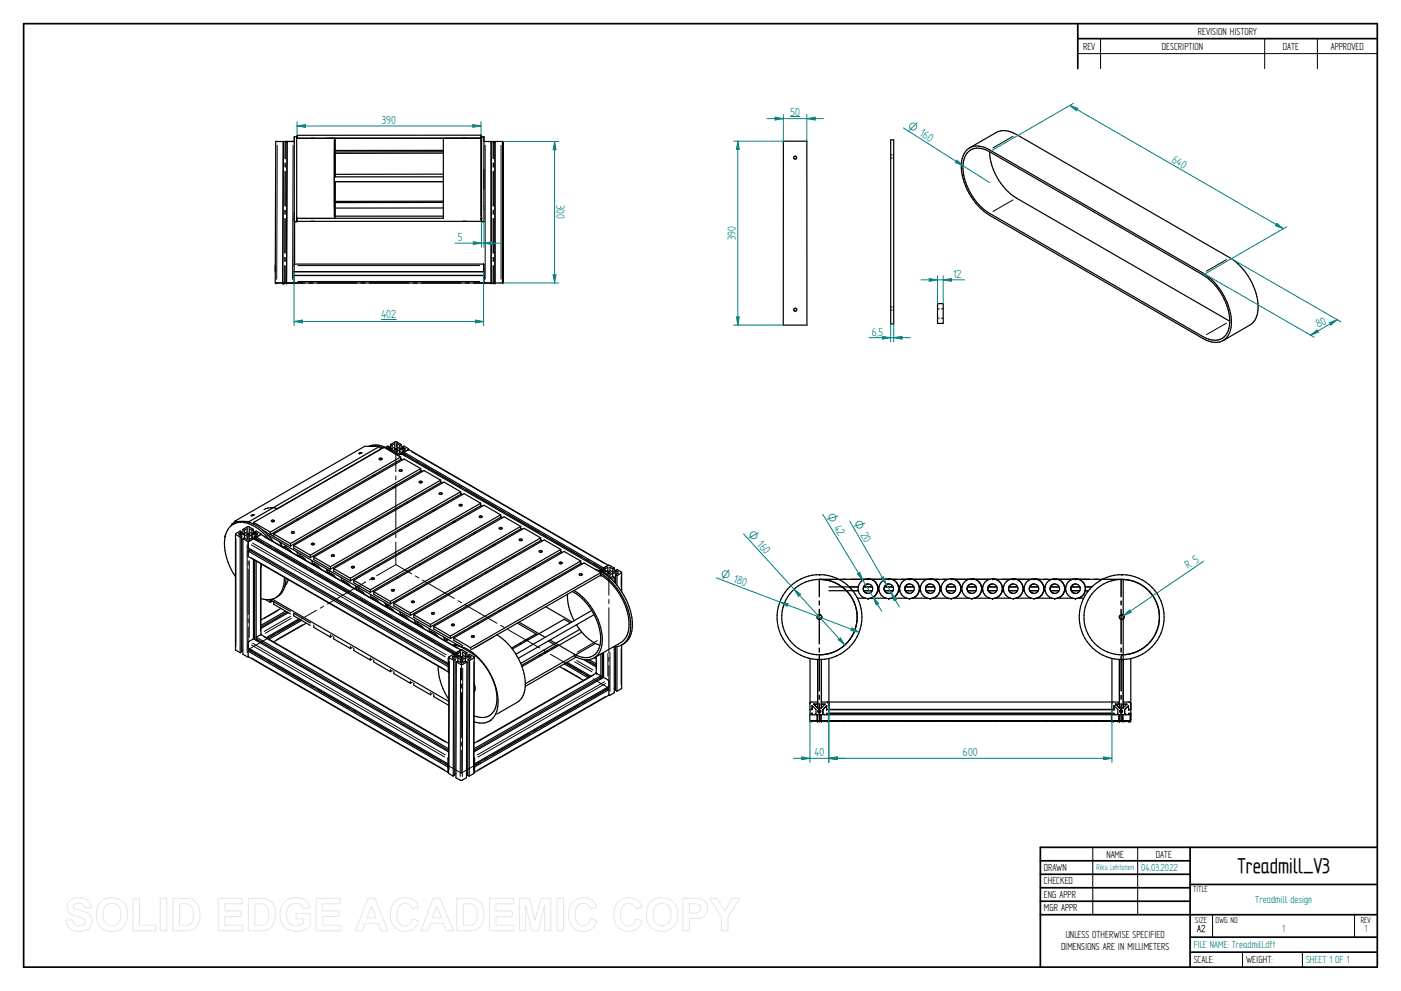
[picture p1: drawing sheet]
<svg xmlns="http://www.w3.org/2000/svg" width="594mm" height="420mm" viewBox="0 0 594 420" stroke-linecap="round" stroke-linejoin="round" font-family="sans-serif">
<defs><g id="words">
<text font-size="10.1" x="524.7" y="370.2">Treadmill_V3</text>
<g font-size="5.6" fill="#008080">
<text x="162" y="52.5">390</text>
<text x="335.1" y="49">50</text>
<text x="496.6" y="68.5" transform="rotate(30 496.6 68.5)">640</text>
<text x="236" y="87" transform="rotate(90 236 87)">300</text>
<text x="312" y="101.9" transform="rotate(-90 312 101.9)">390</text>
<text x="194.1" y="102.2">5</text>
<text x="404.2" y="117.8">12</text>
<text x="161.7" y="135">402</text>
<text x="369.7" y="142.3">6,5</text>
<text x="559.1" y="139.1" transform="rotate(-30 559.1 139.1)">80</text>
<text x="503.8" y="241.3" transform="rotate(-34 503.8 241.3)">R 5</text>
<text x="345.4" y="320.6">40</text>
<text x="408.3" y="320.6">600</text>
</g>
<g font-size="5.4" fill="#008080">
<text x="384.5" y="54.1" transform="rotate(32 384.5 54.1)">O 160</text>
<text x="350.3" y="218.7" transform="rotate(59 350.3 218.7)">O 42</text>
<text x="361.7" y="221.6" transform="rotate(60 361.7 221.6)">O 20</text>
<text x="316.8" y="226.7" transform="rotate(48 316.8 226.7)">O 160</text>
<text x="305.2" y="244.6" transform="rotate(21 305.2 244.6)">O 180</text>
</g>
<g font-size="4.9">
<text x="507.9" y="14.7">REVISION HISTORY</text>
<text x="459.3" y="21">REV</text>
<text x="492.7" y="21">DESCRIPTION</text>
<text x="544" y="21">DATE</text>
<text x="564.3" y="21">APPROVED</text>
<text x="469.1" y="363.6">NAME</text>
<text x="490.1" y="363.6">DATE</text>
<text x="442.7" y="369.3">DRAWN</text>
<text x="442.7" y="375">CHECKED</text>
<text x="442.7" y="380.7">ENG APPR</text>
<text x="442.7" y="386.4">MGR APPR</text>
<text x="451.9" y="397.9">UNLESS OTHERWISE SPECIFIED</text>
<text x="449.9" y="402.9">DIMENSIONS ARE IN MILLIMETERS</text>
<text x="506.2" y="408.3">SCALE:</text>
<text x="528.4" y="408.3">WEIGHT:</text>
</g>
<g font-size="4.9" fill="#008080">
<text x="483.9" y="369.3">04.03.2022</text>
<text x="532.3" y="382.9">Treadmill design</text>
<text x="543.6" y="395.4">1</text>
<text x="578.6" y="395.4">1</text>
<text x="506.2" y="402">FILE NAME: Treadmill.dft</text>
<text x="553.8" y="408.4">SHEET 1 OF 1</text>
</g>
<text font-size="4.8" x="507.7" y="395.3">A2</text>
<g font-size="4.1">
<text x="505.9" y="378.3">TITLE</text>
<text x="506.9" y="391.1">SIZE</text>
<text x="515.4" y="391.1">DWG NO</text>
<text x="577" y="391.1">REV</text>
</g>
<text font-size="3.9" fill="#008080" x="464.9" y="369">Riku Lehtonen</text>
</g></defs>
<g fill="none" stroke="#000" stroke-width=".72">
<path d="M10 10h574v400h-574zM457 10v19.1M457 16.4h127M504.6 359.2v50.8M584 359.2h-142.9v50.8M441.1 365h63.5M441.1 370.7h63.5M441.1 376.4h63.5M504.6 375h79.4M441.1 382.1h63.5M441.1 387.8h142.9M504.6 397.3h79.4"/>
<path d="M504.6 403.7h79.4"/>
</g>
<g fill="none" stroke="#000" stroke-width=".42">
<path d="M466.7 16.4v12.7M536.3 16.4v12.7M558.6 16.4v12.7M457 22.7h127M141.8 59.7h.3M204 59.7h.2M209.1 60h.1M209.1 60v7.4M209.2 60l.1 7.3M429.6 57.8l-8.6 4.9M117.6 61.6l-.3 56.8M120.9 67.3v-7.3v7.4"/>
<path d="M120.9 72.6l-.1 14.7M120.9 69.1v1.7M120.9 69.2v1.7M120.9 72.6v14.8M124.3 61.6l-.2 56.8M205.7 61.6v56.8M209.1 69.2v1.7M209.1 72.6v14.8M209.3 69.1v1.7M209.3 72.6v14.7M212.5 61.6v56.8M213.1 60.6h.2"/>
<path d="M213.1 67.4h.2M213.3 61.6v56.8M120.8 92.6l-.1 14.7M120.8 89.1v1.7M120.9 89.2v1.6M120.9 92.7v14.7M127.5 92.7h12.7M209.1 89.2v1.6M209.1 92.7v14.7M209.3 89.1v1.7M209.3 92.6v14.7M429.6 84.8l-8.6 4.9"/>
<path d="M120.7 120h8.6M120.7 120h.1M120.7 112.6v7.4M120.7 109.1v1.7M120.9 109.1v1.8M120.9 112.6v7.4M126.3 119.3h77.1M126.3 112.6h77.1M130.9 120h1.9M134.4 120h17M153 120h1.9M156.5 120h17"/>
<path d="M175.1 120h1.9M178.6 120h17M197.2 120h1.9M200.7 120h8.6M209.1 109.1v1.8M209.1 112.6v7.4M209.3 120h.1M209.3 109.1v1.7M209.3 112.6v7.4M213.1 119.3h.2M213.1 112.6h.2M520.1 110.1l-8.6 4.9"/>
<path d="M520.1 137l-8.6 4.9M170.1 194.5l.5 .2M173.1 190.7h.1M174.4 191.5l81.9 47.4M174.6 194.3l-6.8-3.9v9.6M176.2 195.2l1.5 .9M178.6 199.4l.4 .2M179.2 197l13.5 7.8M167.8 201.8v1.7M167.8 205.3v19.2M187.1 204.3l.4 .3M194.3 205.7l1.4 .8"/>
<path d="M195.6 209.2l.4 .3M197.3 207.4l13.5 7.9M204 214.1l.5 .3M212.3 216.2l1.5 .8M212.5 219l.4 .3M215.3 217.9l13.5 7.8M100 228.3v45.8M104.8 231v45.8M105.2 237.8v1.8M105.7 232.7v.4M105.7 237.8v32.5M106.6 236.5l82.1 47.4"/>
<path d="M106.6 231l82.1 47.4M107.1 230.3l82 47.3M111.9 227.5l82 47.4M112 230.3l-6.8-3.9v9.7M113.5 231.2l1.5 .9M116.6 233l13.5 7.7M167.8 239.4l-8.1 4.7M167.8 239.4l6.8 3.9M167.8 226.3v1.7M167.8 229.8v9.6M173.1 222.5v.3M221 224l.4 .2"/>
<path d="M229.5 228.9l.4 .2M230.4 226.7l1.5 .8M233.4 228.4l13.5 7.8M238 233.8l.3 .2M246.5 238.7l.3 .2M248.4 237.1l1.5 .9M251.5 238.8l6.7 4v9.6M105.2 241.3v19.3M110.4 240.5v27M117.9 258.9l-5.9 3.3M131.6 241.7l1.5 .8M134.2 258.7l-16.3 9.4"/>
<path d="M134.7 243.4l13.5 7.8M137.3 257l-1.5 .9M149.7 252.1l1.5 .9M152.8 253.9l13.5 7.8M155.1 246.7l-16.3 9.4M158.2 245l-1.5 .8M176.1 244.2l1.5 .9M179.2 246l13.5 7.7M194.2 254.7l1.5 .8M197.2 256.4l13.5 7.8M254.8 243.8h.1M258.2 254.2v1.7"/>
<path d="M258.2 257.7v19.2M263.4 244.6v4.3M105.2 275.4l6.8 3.9M105.2 262.3v1.7M105.2 265.9v9.5M105.7 275.2v.4M106.6 279l81.9 47.4M106.6 273.5l81.9 47.4M107.1 272.7l81.7 47.3M111.8 270l77 44.6M113.4 270.7l-8.2 4.7M116.4 269l-1.5 .8"/>
<path d="M123.2 261.3l-11.2 6.4M123.6 262.1l-11.1 6.4M128.3 264.9l-11 6.3M167.8 262.6l1.5 .8M170.9 264.3l13.5 7.8M185.9 273l1.5 .9M189 274.8l6.7 3.9v9.6M209.4 270l-8.1 4.7M212.3 265.1l1.4 .9M215.3 266.9l13.5 7.8M220.7 272.8l.2 .1M225.5 270l.2 .2"/>
<path d="M226.3 269.5l.3 .2M229.2 277.7l.2 .1M230.3 275.6l1.5 .9M233.4 277.4l13.4 7.8M233.9 275l.2 .1M234.8 274.4l.3 .2M252.3 279l.3 .2M253 279.9v3.9M253.3 271.6l-8.5 4.9M257.8 277.2v9.4M258.2 278.7v1.7M258.6 276.6v16.5"/>
<path d="M263.4 275.2v15.2M113.6 280.2l1.4 .9M116.6 282l13.5 7.8M131.6 290.7l1.5 .8M134.7 292.4l13.4 7.9M190.5 280.5l-.1 45.9M195.3 283.3l-.2 45.9M195.7 290.1v1.7M195.7 293.6l-.1 19.2M196.2 283.3l-.2 45.9M200.9 280.6l-.1 45.8M238.9 283.3l7.3 4.3"/>
<path d="M243.7 280.6l7.3 4.2M244.6 280.1l6.8 4M245.5 299l-16.3 9.4M248.4 286.1l1.5 .8M248.5 297.3l-1.4 .9M251.5 287.8l6.7 4M251.6 286.3l-49.2 28.3M256.3 289.1l-54 31M256.7 295.3l-54.1 31.2M256.7 289.8l-54.1 31.2M257.8 291.5v.4M258.2 291.8l-8.1 4.6"/>
<path d="M258.2 282.2v9.6M149.7 301.2l1.5 .8M152.7 302.9l13.5 7.8M167.8 311.7l1.4 .8M170.8 313.4l13.5 7.8M195.6 318.1v9.7M195.6 314.6v1.7M224.6 311.1l-16.3 9.3M227.7 309.3l-1.5 .9M185.8 322.1l1.5 .9M188.8 323.9l6.8 3.9M203.7 323.1l-8.1 4.7"/>
<path d="M206.7 321.3l-1.4 .9M463.4 359.2v28.6M482.4 359.2v28.6M514.2 387.9v9.4M574.4 387.9v9.4M526.9 403.7v6.3M552.3 403.7v6.3"/>
</g>
<g fill="#000">
<circle cx="120.1" cy="60" r=".25"/>
<circle cx="121.7" cy="60" r=".25"/>
<circle cx="124.8" cy="58" r=".25"/>
<circle cx="125.9" cy="58" r=".25"/>
<circle cx="126" cy="58.2" r=".25"/>
<circle cx="204" cy="57.3" r=".25"/>
<circle cx="204" cy="58.6" r=".25"/>
<circle cx="204.2" cy="58" r=".25"/>
<circle cx="208.3" cy="60" r=".25"/>
<circle cx="209.9" cy="60" r=".25"/>
<circle cx="213.3" cy="60" r=".25"/>
<circle cx="213.1" cy="60.6" r=".25"/>
<circle cx="213.1" cy="67.4" r=".25"/>
<circle cx="125.8" cy="94" r=".25"/>
<circle cx="204" cy="92.7" r=".25"/>
<circle cx="116.9" cy="120" r=".25"/>
<circle cx="119.9" cy="120" r=".25"/>
<circle cx="120.1" cy="120" r=".25"/>
<circle cx="121.5" cy="120" r=".25"/>
<circle cx="124.7" cy="120" r=".25"/>
<circle cx="205.1" cy="115.2" r=".25"/>
<circle cx="205.1" cy="119.1" r=".25"/>
<circle cx="205.1" cy="116.8" r=".25"/>
<circle cx="205.1" cy="112" r=".25"/>
<circle cx="205.1" cy="120" r=".25"/>
<circle cx="208.3" cy="120" r=".25"/>
<circle cx="209.9" cy="120" r=".25"/>
<circle cx="213.1" cy="112.6" r=".25"/>
<circle cx="213.1" cy="119.3" r=".25"/>
<circle cx="213.3" cy="120" r=".25"/>
<circle cx="170.1" cy="192.4" r=".25"/>
<circle cx="254.8" cy="243.8" r=".25"/>
<circle cx="254.8" cy="241.5" r=".25"/>
<circle cx="193.5" cy="276.7" r=".25"/>
<circle cx="253" cy="285.5" r=".25"/>
</g>
<g fill="none" stroke="#000" stroke-width=".51">
<path d="M120.1 60l-.2 60h-2.7M124.5 60h-2.8l-.2 60M124.8 60h-7.9l-.2 60h4.8M124.8 58v36h1.1M124.8 58v2M124.8 58h1.1M125.9 58v.6h15.9M125.9 58v36M131.9 58.6h1.2h-.7M138.4 58.6h65.6h-78v-1.2l78-.1v1.3M141.8 58.6v34.1M141.8 58.6l.3 .1v16.3v-4.8v-10.5l-.3-.1v32.1h.3v-8.3"/>
<path d="M196.3 58.6h1.3M204 58.6l.2 34.1M204 58.6h-16v34.1M204 60h.2M204.2 58v36M204.2 58v.7l-.2-.1M204.2 59.7l-.2-.1v32.1M204.2 58h1M205.1 60h8M205.2 58v36M205.2 58v2M208.3 60v60"/>
<path d="M209.9 60v60M213.1 60v60M213.4 60v60M141.8 75h46.2M141.8 77h46.2M188 73.8l-45.9 .1M188 64.9l-45.9 .1M188 64.3l-45.9 .1M188 63.8h-45.9M205.2 71.8v8.3M213.1 60.2l.2 .4M213.1 60.6l.2 2.6"/>
<path d="M213.3 67.4l-.2 .5M213.3 64.8l-.2 2.6M410.1 63.4a7.7 7.7 0 0 1 9.5 .1l90.6 52.3a26 26 0 0 1 11.8 22.8 6.9 6.9 0 0 1-10.6 5.6l-91.8-52.9a26 26 0 0 1-11.9-22.8l1.1-3.4zM410.7 64.3a7.2 7.2 0 0 1 8.9 0l90.6 52.3a24.3 24.3 0 0 1 11.1 21.5 6.5 6.5 0 0 1-10 5.2l-91.7-52.8a24.3 24.3 0 0 1-11.1-21.5l.5-2.2zM411.1 62.7l11.3-6.5a8.6 8.6 0 0 1 8.5 .8l90.6 52.3a25.5 25.5 0 0 1 11.8 23.3 7.1 7.1 0 0 1-3.3 5.2l-11.3 6.6M419.6 64.3a25.2 25.2 0 0 0 11.3 19.6l90.6 52.3M124.8 90.1l-.1 21.9M124.8 91.9l.1 20.1M125.8 92.7h.2M125.9 92v2M131.9 93.9h1.2M141.9 91.7h46.1"/>
<path d="M142.1 83.4v-6.4v15.5M188 92.5h-62v1.4M188 88.2h-45.9M188 85.3l-46.2 .1M188 85.8l-45.9 .1M196.3 93.9h1.3M204 92.5v1.4h-78M204.2 92v2M204.2 94h.9M116.7 112.5v2.7M124.7 112v8M124.7 112h80.4v3.2h-80.4"/>
<path d="M124.7 116.8h80.4M205.1 116.8v3.2M205.1 113.5v3.3M205.1 119.1v-1.7v1.7M205.1 112v.9zM205.1 112.9v1.7v-1.7M205.1 115.2v-1.7v4.9v-1.6M205.1 115.4v1.1M205.1 119.1v.9zM213.1 112.1l.2 .5M213.1 112.6l.2 2.6M213.1 120h-91.6"/>
<path d="M213.3 119.3l-.2 .5M213.3 116.8l-.2 2.5M149.3 197.4h.1M152.3 192.2l1.1-.3zM156.4 189.2a11.4 11.4 0 0 1 11.6 3.5M156.8 189.2l3.5 .1M160.9 189.3l.4 1.2-43.6 25.1-3.1-.3-2.6 .7M160.9 189.3l-6.3-.1-55.2 31.9M160.9 189.3l-55.2 31.8M161 189.4l1.4 .5M165.1 189.5l-.9 .5M165.1 189.5l-.6-.4-1 .6"/>
<path d="M165.1 189.5v.7M165.3 190.7h1M165.6 188.4l.6 .4M165.6 188.4l2.5-1.1 2 1.2M165.6 188.4v1.8M166.2 188.8l1.2-.7v1.4l-1.1 .7h-1.9M166.2 188.8v1.4M166.3 190.7l1.1 .6v.9M166.3 190.7v.6M167.4 190.2h1a.51 .51 0 0 1-.5 .6 .51 .51 0 0 1-.5-.6zM169.3 199.3h1.1a.55 .55 0 0 1-.5 .6 .55 .55 0 0 1-.6-.6zM169.5 190.7h2.3l-1.2 .6"/>
<path d="M169.5 190.7v1.3M169.5 190.7l-1.2 .6v1.4l1.2-.7 .6 .4M169.5 188.8l-1.2-.7v1.4l1.2 .7h2.3l-1.2-.7M169.5 188.8v1.4M169.9 194.5l.2 .3M169.9 193.8l-7.1-4.1-55.2 31.8M169.9 193.8v1.1l-55.3 31.8M169.9 193.8l-55.3 31.8M169.9 194.6l.7 .5M170.1 192.4l-1.3 .7M170.1 192.4l84.7 49.1M170.1 188.5l-.6 .3"/>
<path d="M170.1 188.5v1.7M170.6 189.5l.7-.4 1.8 1.1 .2 .4M170.6 191.3v1.4M170.6 191.3l.7 .4M170.6 189.5v.7M171.3 191.7v1.3M171.3 192.4l84.6 49.2M171.3 191.7l84.6 49.1M171.8 192.8l-.2 .5M173.1 190.7l-1.8 1M173.2 190.6l-.1 .1M173.2 190.6l84.8 49.1"/>
<path d="M173.2 190.5l-.1 .2M178.4 198.7l-7-4.1-55.3 31.8M178.4 198.7v1l-55.3 31.8M178.4 198.7l-55.3 31.8M178.4 199.6l.6 .3M106.6 218.5l1.1-.2zM107.7 218.2v.1M141.4 201.9v.2M142.4 201.3v.2M142.6 210.6l.1 .5M145.7 218.6l.3 .3M146.2 218.3l.3 .4"/>
<path d="M158 201.7l.5 .3M158.7 201.3l.5 .2M166.5 206.6l.5 .3M167.2 206.2l.5 .3M172.6 212.9v.5M175 211.5l.5 .3M175.6 211.1l.6 .3M183.4 216.4l.5 .3M184.1 216l.6 .3M186.9 203.6l-7.1-4.1-55.3 31.8M186.9 203.6v1l-55.3 31.8M186.9 203.6l-55.3 31.8"/>
<path d="M186.9 204.5l.6 .4M194.8 214h1.1a.55 .55 0 0 1-.6 .5 .55 .55 0 0 1-.5-.5zM195.3 208.5v1l-55.2 31.8M195.3 208.5l-55.2 31.8M195.3 208.5l-7-4.1-55.3 31.8M195.3 209.4l.7 .4M203.8 213.4v1l-55.2 31.9M203.8 213.4l-55.2 31.8M203.8 213.4l-7-4.1-55.3 31.8M203.8 214.3l.7 .4M212.3 218.3v1l-55.3 31.8M212.3 218.3l-55.3 31.8"/>
<path d="M212.3 218.3l-7-4.1-55.3 31.8M212.3 219.2l.6 .4M95.6 226.8l-.1 .8M98.5 222l-.5 .9M98.5 222l.2 .3M98.9 222.3a10.4 10.4 0 0 0-3.5 11.2l.7 3.2 1.2 3.2 2.6 4.7M98.9 222.2a8.9 8.9 0 0 1 9.1 1l2.5 1.8 3.5 3.5M99.4 221.1l.2 .7M99.4 221.1h2.4M99.5 221.4l-1 .6M99.6 221.8a10.7 10.7 0 0 1 11.6 2.8l2.5 2.3 2.2 2.7M99.6 221.8l-.7 .4"/>
<path d="M99.9 226.5l1.9 1.2M101.8 227.7v49M102.5 225.5l-1.2 .7h2.4M102.5 227.4l-.7 .3M102.5 227.4v49l-.7 .3M102.5 225.5l-.7-.4-1.9 1.2v49.1l1.9 1.3M102.5 225.5v.7M103 228.4v49l2.4 1.1M103 224.5l.6 .3M103 224.5v1.7M103 228.4l1.8 1h.9M103.6 224.8l1.2-.6v1.3l-1.1 .7"/>
<path d="M103.6 224.8v1.4M103.6 228l-.6 .4M103.7 226.7v1.3M103.7 226.7l1.1 .6v1.4l-1.2-.7M103.7 226.7h-2.4l1.2 .7M104.2 221.1h1.5M105.2 233.6l84.9 49M105.2 233.6l.7-.3 84.4 48.7M105.2 233.6l.2 2.4 84.8 49M105.7 229.4l-.5 .8v2.1l84.9 49M105.7 221.1l.1 .4M106.7 233.1l-.2 .5"/>
<path d="M106.8 228l.7 .4M106.8 226.7l-1.1 .6v1.4l1.1-.7M106.8 224.8l-1.1-.6v1.3l1.1 .7M106.8 224.8v1.4M106.8 226.7v1.3M106.8 226.7h2.4l-1.2 .7M107.5 224.5l-2.4-1.2-2.1 1.2M107.5 228.4l84.9 49M107.5 228.4l-1.8 1M107.5 224.5l-.7 .3M107.5 224.5v1.7M107.5 237.2v33.6"/>
<path d="M107.6 221.5v.7M107.6 221.5l7 4.1M108 225.5v.7M108 227.4v1.3M108 237.5v33.6M108 225.5l1.2 .7h-2.4M108 227.4l.6 .3M108 225.5l.6-.4 2 1.2-.2 .4M108.6 237.9v33.6M108.6 227.7v1.4M108.6 228.5l84.9 49M108.6 227.7l84.9 49"/>
<path d="M109.2 228.8l-.2 .4M110.4 226.7l-1.8 1M110.4 226.7l85.1 48.9-.2 .1M110.7 226.4v.2M110.7 239.1v30M110.8 239.1l-.1 1.6M111.5 224.8l3.1 1.9M113.6 226.8l85.8 49.8a24.3 24.3 0 0 1 11.1 21.9 6.3 6.3 0 0 1-9.5 5M114.6 225.6v1.1M114.7 226.6l1.4 .9M115.1 220.7h1.1a.55 .55 0 0 1-.5 .5 .55 .55 0 0 1-.6-.5zM116.1 226.4v1.1"/>
<path d="M116.1 227.5l7 4M116.1 226.4l7 4.1M118.4 229.6l1.4 2.3M119.3 230.1l-.4 .2M120.2 232.1l1.7 .4 1.7 1.6M121.3 231.3l-1.2 .7M121.4 231.4l-1.3 .7M123.1 230.5v1M124.5 231.3v1.1l7.1 4M124.5 231.3l7.1 4.1M125.8 233.9l.6 1.7 1.7 .5 1.7 1.6M126 220.1l.5 .3"/>
<path d="M127.6 234.9l-1.2 .8M131.6 235.4v1M132 237.5l.7 1.7M132.1 230.5h1.1a.55 .55 0 0 1-.5 .5 .55 .55 0 0 1-.6-.5zM132.7 239.3l1.7 .3 1.6 1.7M133 236.2v1l7.1 4.1M133 236.2l7.1 4.1M133.8 238.5l-1.2 .8M134.5 225l.5 .3M140.6 235.4h1.1a.55 .55 0 0 1-.6 .5 .55 .55 0 0 1-.5-.5zM143 229.9l.4 .3M151.4 234.8l.5 .3"/>
<path d="M152.4 224.5l.4 .3M159.9 239.7l.5 .3M160.8 229.4l.5 .3M169.3 234.3l.4 .3M172.1 222.9l.5 .3M173.3 222.3v.5M177.8 239.2l.5 .3M180.6 227.8l.5 .3M189.1 232.7l.5 .3M191.9 221.3l.5 .3M192.6 220.9l.5 .3M197.5 237.6l.5 .3"/>
<path d="M200.4 226.2l.5 .3M201.1 225.8l.5 .3M208.8 231.1l.5 .3M209.5 230.7l.6 .3M211.7 223.8l.9-.2 .3 .4-.6 .4-.6-.2zM217.3 236l.5 .3M218 235.6l.5 .3M220.8 223.2v1l-55.2 31.8M220.8 223.2l-55.2 31.8M220.8 223.2l-7-4.1-55.3 31.8M220.8 224.2l.6 .3M228.7 233.6h1.1a.55 .55 0 0 1-.5 .5 .55 .55 0 0 1-.6-.5z"/>
<path d="M229.3 228v1.2l-55.3 31.7M229.3 228l-55.3 31.9M229.3 228l-7.1-4-55.2 31.8M229.3 229.1l.6 .3M237.8 233v1l-55.3 31.8M237.8 233l-55.3 31.8M237.8 233l-7-4.1-55.3 31.8M237.8 234l.5 .3M246.2 237.9v1l-55.2 31.8M246.2 237.9l-55.2 31.8M246.2 237.9l-7-4.1-55.3 31.8M246.2 238.9l.6 .3"/>
<path d="M112.6 254.2l2 1.2M114.4 254.3l1.7 .9M114.5 254.2l.1 .1M114.6 254.3v1.1M114.9 254.2l-.3 .1M115.5 254l74.8 43.4M115.5 254.9l-.9 .5M116.1 255.1v1.1l7 4.1M116.1 255.1l7 4.1M119.1 257.9l-8.4 4.9M120.6 244.8a8.9 8.9 0 0 1-4.4 9 8 8 0 0 1-5.5 0M121.1 259.1l-10.4 6"/>
<path d="M121.3 245.2a8.6 8.6 0 0 1-4.4 8.2M121.7 259.5l-11 6.4M122.3 245.7l-1.5 2.8M122.3 259.8l-11.6 6.6M138.3 241.1l.6 1.7M138.8 241.4l-.3 .2M138.9 242.9l1.7 .3 1.6 1.6M139.4 241.7l-.7 .4M140 242.1l-1.2 .8M140.1 240.3v1M141.5 241.1v1l7.1 4.2M141.5 241.1l7.1 4.1"/>
<path d="M144.5 244.7l.6 1.7M145.1 246.5l1.7 .3 1.7 1.6M146.3 245.7l-1.3 .7M148.6 245.2v1.1M149.1 240.3h1.1a.55 .55 0 0 1-.6 .5 .55 .55 0 0 1-.5-.5zM150 246v1.1l7 4M150 246l7 4.1M150.7 248.3l.6 1.7M151.3 250.1l1.7 .3 1.7 1.6M152.5 249.3l-1.2 .7M157 251.9l.6 1.7M157 250.1v1"/>
<path d="M157.6 245.2h1.1a.55 .55 0 0 1-.6 .5 .55 .55 0 0 1-.5-.5zM157.6 253.7l1.6 .3 1.7 1.6M158.5 250.9v1l7.1 4.1M158.5 250.9l7.1 4.1M158.7 252.9l-1.2 .7M163.2 255.6l.6 1.6M163.3 255.7h-.1M163.8 257.3l1.6 .3 1.7 1.6M164.2 256.2l-.6 .3M164.8 256.5l-1.1 .5M164.9 256.5l-1.2 .7M165.6 255v1"/>
<path d="M167 255.8v1l7 4.1M167 255.8l7 4.1M168.4 244.6l.5 .3M169.4 259.2l.6 1.6M174 259.9v1M174.5 255h1.1a.55 .55 0 0 1-.5 .5 .55 .55 0 0 1-.6-.5zM176.8 249.6l.5 .3M185.3 254.5l.5 .3M186.2 244.1l.5 .3M193.8 259.4l.5 .2M194.7 249l.5 .3M203.2 254l.5 .3"/>
<path d="M206 242.5l.5 .3M211.6 258.9l.5 .3M214.5 247.4l.5 .3M223 252.3l.5 .3M225.8 240.9l.5 .3M226.5 240.5l.5 .3M231.4 257.3l11.1 6.4M234.2 245.8l.6 .3M234.9 245.4l.6 .3M240.7 251.9a21.6 21.6 0 0 0 2.8 11.2M242.7 250.7a24.5 24.5 0 0 1 11.9 22 6.5 6.5 0 0 1-10 5.2l-11.4-6.5M243.4 250.4a26 26 0 0 1 11.9 22.8 6.8 6.8 0 0 1-10.7 5.5l-1.2-.6"/>
<path d="M245.7 243.4h1.1a.55 .55 0 0 1-.6 .5 .55 .55 0 0 1-.5-.5zM250.9 258.8l-32.1 18.6M252.2 241.3l2.4 1M254.6 242.3a27.6 27.6 0 0 1 13.5 24 8 8 0 0 1-4.4 7.1M254.8 242.8v1M254.8 243.8l-55 31.6M254.8 242.8l-55.3 31.8M254.8 242.8l-7.1-4.1-55.3 31.8M254.8 243.1a27.6 27.6 0 0 1 12.5 24.4 7 7 0 0 1-7.2 6.7M254.8 243.8a25.6 25.6 0 0 1 11.7 23.5l-.7 2.2-1.8 2.4-12.1 7.1M254.8 241.5l.6 .3M254.8 241.5l-.8 .4"/>
<path d="M255.4 241.8v.7M255.4 241.8l-.7 .5M255.9 240.8l.7 .4M255.9 240.8v1.7M256 243h.6M256.6 241.2v1.3M256.6 241.2l1.2-.7v1.4l-1.2 .6h-1.5M256.6 243l1.2 .7v.6M256.6 243v.4M259.8 243h2.3l-1.1 .7M259.8 243l-1.2 .7v1.3l1.2-.7M259.8 243v1.4"/>
<path d="M259.8 241.2l-1.2-.7v1.4l1.2 .6M259.8 244.3l.7 .4M259.8 241.2v1.3M260.5 240.8l-.7 .4M260.5 240.8l-2.5-1.2-2.1 1.2M260.5 244.7l-1.3 .8M260.5 240.8v1.7M260.5 244.7v2.1M261 241.8l1.1 .7h-2.3M261 241.8l.6-.3 2 1.2-2 1.4M261 243.7l.6 .4M261 241.8v.7"/>
<path d="M261 243.7v3.7M261.6 244.1v4M263.6 242.8v8M102.5 275.7h.5M105.2 276.1l.7-.4 84.3 48.9M105.2 276.1l.2 2.4 84.7 49M105.2 276.1l84.7 49.1M106.7 275.6l-.2 .5M107.5 270.8l-2.1 1.3-.2 2.6 84.7 49.1M107.5 270.8l82.7 48M108.6 270.9l81.6 47.3M109.2 271.3l-.2 .4"/>
<path d="M110.7 268.8l.2 .4M126.8 262.4l-13.9 7.9M127.3 262.7l-13.9 7.9M127.9 263l-13.9 8M129.9 264.2l-13.9 8M131.6 264.1l-7.1-4.1v1.1l7.1 4.1M133 265v1l7.1 4.1M140.1 269.1v1M140.9 269.6l-.8 .5M141.5 270v.9l7.1 4.1M148.6 274v1M149.4 274.5l-.8 .5"/>
<path d="M150 274.9v.9l7 4.1M157 278.9v1M157.9 279.4l-.9 .5M158.5 279.8v.9l7.1 4.1M170 260.9l1.7 .3 1.6 1.6M171.1 260.1l-1.2 .7M175.5 260.7v1l7 4.1M175.5 260.7l7 4.1M175.6 262.8l.6 1.6 1.1-.7M176.2 264.5l1.7 .3 1.7 1.6M181.9 266.4l.6 1.5M182.4 268l1.7 .4 1.7 1.6"/>
<path d="M182.5 264.8v1M183.5 267.3l-1.1 .7M183.9 265.6l7.1 4.1M183.9 265.6v1.1l7.1 4M188.1 270l.6 1.7M188.8 270.3l-.4 .3M189.6 270.9l-.9 .6M190.2 271.2l-1.2 .6M190.4 278.7l-.2 49 2 1.4M190.4 278.5l-.3 .7v2.1M191 269.7v1M191.5 264.8h1.1a.55 .55 0 0 1-.5 .5 .55 .55 0 0 1-.6-.5z"/>
<path d="M192.3 273.7a17.9 17.9 0 0 1 13.8 9.1 23.6 23.6 0 0 1 4.5 18.9l-1 2-1.4 1.6M192.4 280l-.2 49.1M192.4 277.4l.6 .3M192.4 277.4l-2 1.2 2 1.4M192.4 270.5l7.1 4.1M192.4 270.5v1l3.8 2.2M193 277.7v.7M193 279.6l-.2 49.1-.6 .4M193 279.6l-.6 .4M193.5 276.7v1.7M193.5 276.7l.6 .4M193.8 273.3l-1.9 .2"/>
<path d="M194.1 277.1v1.3M194.1 277.1l1.2-.7v1.4l-1.1 .6h-2.4l1.2-.7M194.2 278.9l1.1 .7v1.3l-1.2-.6-.6 .3M194.2 278.9v1.4M194.2 278.9h-2.4l1.2 .7M195.2 278.5l.8-.1 .3 .3-.9 .3zM195.3 275.7h.9l1.8 1M195.3 275.7l-1.8 1M197.4 277.1v1.3M197.4 278.9l-.1 1.4M197.4 278.9h2.3l-1.2 .7M197.4 278.9l-1.2 .7v1.3l1.2-.6 .6 .3"/>
<path d="M197.4 277.1l-1.2-.7v1.4l1.2 .6M198 276.7v1.7M198 276.7l-.6 .4M198.5 277.7v.7M198.5 279.6l-.2 49.1 .7 .4M198.5 279.6l.6 .4M198.5 277.7l.6-.3 2 1.2-2 1.4M198.5 277.7l1.2 .7h-2.3M199.1 280l-.1 49.1M199.5 274.6v.6M200 269.7h1.1a.55 .55 0 0 1-.6 .5 .55 .55 0 0 1-.5-.5zM201.1 278.7l-.2 49.1-1.9 1.3"/>
<path d="M202.2 264.3l.5 .2M210.7 269.2a26.4 26.4 0 0 1 12 22.2l-.8 3.5-1.9 2.4-9.4 5.5M219.4 264.2l8.4 4.9M220.1 263.8l11.1 6.4M220.3 272.8l.5 .3M222.3 271.7l.6 .2M223 271.3l.5 .3M223.5 271l.5 .3M227.3 268.8l-10.3 5.9M228.8 277.7l.6 .3M230.8 276.6l.5 .3M231.5 276.2l.5 .3"/>
<path d="M232 275.9l.5 .3M232.5 271.8l3.8 2.2M235.8 273.7l-14.7 8.4M241.8 264.1l-2.6-1.5-22 12.6M244.3 278.6l-21.5 12.4M244.4 264.9a20.1 20.1 0 0 0 10 8.7M245.8 266.9l-25 14.4M246.7 268l-25.4 14.6M247.4 279.6l5.4 3.1M248.6 279.7l4.2 2.5M249.8 279.7l3 1.7M251.9 260.6l-32.2 18.5"/>
<path d="M252.2 278.8l.6 .3M252.5 272.8l-29.7 17.1M252.8 278.4v7M254.8 277.3v10.5M255.4 276.9v10.5M255.9 276.6v10.6M260.5 274.2v19.5l-2.5 1.2M261 274.2v18.5l.6 .4M261.6 274.2v18.9M263.6 273.5v18.3l-2 1.3M165.6 283.8v1M166.3 284.3l-.7 .5"/>
<path d="M167 284.7v.9l7 4.1M174 288.8v.9M174.8 289.2l-.8 .5M175.5 289.6v.9l7 4.1M182.5 293.7v.9M183.3 294.1l-.8 .5M183.9 294.5v.9l6.4 3.6M185.8 282.4a26.7 26.7 0 0 0 4.5 14.2M190.1 282.6v2.1l.2 .3M190.3 281.1l-.2 .2M190.3 282.4l-.2 .2M193.5 280.6l-.2 49.1 2.1 1.2 2.4-1.2 .2-49.1"/>
<path d="M198 280.6l-2.1 1.2-2.4-1.2M201.1 292.9l.2 .1M201.1 290l.4 2.2-.4 1.1M237.3 282.6l10.1 5.9M239.3 281.5l10.1 5.8M239.9 281.1l10.1 5.8M240.4 280.8l10.1 5.9M252.8 285.1l-.2 .4M252.8 285.4l2 1.1-53.8 31M252.8 285.4l-51.8 29.7M254.2 287.6l.3 .4M254.8 287.2l-53.8 31"/>
<path d="M255.9 287.2l2.1 1.2 .2 2.7-57 32.7M255.9 287.2l-54.9 31.6M256.7 291.9l.3 .5M258.2 292.4l-.1 2.4-57 32.7M258.2 292.4l-57 32.8M258.2 292.4l-.7-.3-56.5 32.5M260.5 292h.5M190.2 315.2l-79.4-46.1-2.2 1.1 81.6 47.3M208.2 305.4l-.7 .4M208.2 305.3l-.8 .5a8 8 0 0 1-6.4 .2M189.9 325.2v2l.3 .4M190.2 323.7l-.3 .2"/>
<path d="M190.2 321.1l-.3 2.7M190.2 325l-.3 .2M192.8 328h.5M197.8 328h.5M201 321.1l.2 2.7M201 323.7l.2 .1M201 325l.2 .2M201.2 325.2v2l-.3 .4"/>
<circle cx="161.5" cy="194.6" r=".54"/>
<circle cx="178.5" cy="204.4" r=".54"/>
<circle cx="186.9" cy="209.3" r=".54"/>
<circle cx="203.9" cy="219.1" r=".54"/>
<circle cx="105.4" cy="226.4" r=".49"/>
<circle cx="124.3" cy="225.7" r=".54"/>
<circle cx="220.9" cy="228.9" r=".54"/>
<circle cx="237.9" cy="238.7" r=".54"/>
<circle cx="166.7" cy="250.3" r=".54"/>
<circle cx="258.3" cy="242.8" r=".49"/>
<circle cx="183.7" cy="260" r=".54"/>
</g>
<path d="M510.2 115.8l47 27.2M521.5 109.3l47.1 27.1M555.7 142.1l2.8-2.2 .5 .9z" fill="none" stroke="#008080" stroke-width=".42"/>
<path d="M555.7 142.1l2.8-2.2 .5 .9z" fill="#008080"/>
<path d="M563.7 136.8l3.3-1.2-2.7 2.2z" fill="none" stroke="#008080" stroke-width=".42"/>
<path d="M563.7 136.8l3.3-1.2-2.7 2.2z" fill="#008080"/>
<path d="M213.3 60h23.6M235.2 60l.5 3.5h-1.1zM213.3 120h23.6M567 135.6l-11.3 6.5" fill="none" stroke="#008080" stroke-width=".42"/>
<g fill="none" stroke="#000" stroke-width=".51">
<path d="M347.5 245.6l3.6 .5M347.9 245.7a16 16 0 0 0-13.9 24.5 16 16 0 0 0 28.2-2.1M349.2 245.7a15.7 15.7 0 0 1 11.3 6.6M351.5 250.4h12.4M351.5 248.8h12.4M352.5 246.4a16 16 0 0 1 8.9 7.3M355.7 245.6h10.9M360.1 248.8l1.5 1.6M361.4 253.7l1.3 3.1M362.1 255.1l.6 1.6M362.7 256.7l.4 1.7M363.1 258.3l.4 3.3"/>
<path d="M363.1 258.4l.3 1.6M363.6 253.6h3.3M366.2 248.8h3.7M366.3 250.4h3.6M366.3 250.4a1.85 1.85 0 0 0 1.8 1.2M368.1 247.6a1.96 1.96 0 0 0-1.8 2.8M368.1 245.4l.8 .1M369.2 253.6h6.5M369.5 245.6h5.9M369.5 245.7a4.2 4.2 0 0 1 2.4 2.2M371.9 247.9l.3 2.5M371.9 251.2a4.2 4.2 0 0 1-3.8 2.6"/>
<path d="M371.9 248a4.2 4.2 0 0 0-6.4-1.7 4.2 4.2 0 0 0 0 6.6 4.2 4.2 0 0 0 6.4-1.7M372.2 250.4h.5M372.2 248.8h.5M372.2 250.4l-.3 .8M375 248.8h3.7M375.1 250.4h3.6M375.1 250.4a1.85 1.85 0 0 0 1.7 1.2M376.8 247.6a1.96 1.96 0 0 0-1.7 2.8M376.9 245.4a4 4 0 0 1 3.8 2.6M378 253.6h6.5M378.3 245.6h6M380.7 247.9l.3 2.5"/>
<path d="M380.7 251.2a4.2 4.2 0 0 1-3.8 2.6M380.7 247.9a4.2 4.2 0 0 0-6.4-1.6 4.2 4.2 0 0 0 0 6.6 4.2 4.2 0 0 0 6.4-1.7M381 250.4h.5M381 248.8h.5M381 250.4l-.3 .8M383.8 248.8h3.7M383.8 250.4a1.95 1.95 0 0 0 1.8 1.2M383.9 250.4h3.6M385.6 245.4l1.7 .3M385.6 247.6l-1 .3a1.95 1.95 0 0 0-.8 2.5M386.8 253.6h6.6M387.1 245.6h6"/>
<path d="M387.9 246a3.9 3.9 0 0 1 1.9 2.8M389.5 251.2a4.2 4.2 0 0 1-3.9 2.6M389.8 248.8v1.6M389.8 250.4h.5M389.8 248.8h.5M389.8 248.8a4.2 4.2 0 0 0-6.5-2.7 4.2 4.2 0 0 0 0 7 4.2 4.2 0 0 0 6.5-2.7M392.6 248.8h3.7M392.6 250.4a1.95 1.95 0 0 0 1.9 1.2M392.7 250.4h3.6M394.5 247.6l-1.1 .3a1.95 1.95 0 0 0-.8 2.5M394.5 245.4a4.2 4.2 0 0 1 4.1 3.4M395.6 253.6h6.5"/>
<path d="M395.9 245.6h6M395.9 245.7a4.2 4.2 0 0 0-5.3 2.4 4.2 4.2 0 0 0 2.3 5.4 4.2 4.2 0 0 0 5.4-2.3M395.9 245.7a4.1 4.1 0 0 1 2.7 3.1M397.4 252.6l-1.3 .8-1.6 .4M398.6 250.4h.6M398.6 248.8v1.6M398.6 248.8h.5M398.6 250.4l-.7 1.6M401.4 248.8h3.7M401.4 250.4h3.7M401.4 250.4a1.95 1.95 0 0 0 1.9 1.2M403.3 245.4a3.9 3.9 0 0 1 2.9 1.2"/>
<path d="M403.3 247.6l-.6 .1a1.95 1.95 0 0 0-1.3 2.7M404.4 253.6h6.5M404.7 245.6h5.9M404.7 245.7a4.2 4.2 0 0 0-5.5 2.6 4.2 4.2 0 0 0 3 5.4 4.2 4.2 0 0 0 5.2-3.3M404.7 245.7a4.3 4.3 0 0 1 2.7 3.1M406.2 252.6l-1.3 .8-1.6 .4M406.7 247.2l.7 1.6M407.4 250.4h.6M407.4 248.8v1.6M407.4 250.4l-.7 1.6M407.4 248.8h.5M410.2 248.8h3.7"/>
<path d="M410.2 250.4h3.7M410.2 250.4a1.85 1.85 0 0 0 1.9 1.2M412.1 245.4l.8 .1M412.1 247.6a1.96 1.96 0 0 0-1.9 2.8M413.2 253.6h6.5M413.5 245.6h5.9M413.5 245.7a4.2 4.2 0 0 1 2.7 3.1M415 246.6a4.2 4.2 0 0 0-6.4 .7 4.2 4.2 0 0 0 1.8 6.2 4.2 4.2 0 0 0 5.8-3.1M415.5 247.2l.7 1.6M416.2 250.4h.6M416.2 248.8v1.6M416.2 250.4a4.2 4.2 0 0 1-4.1 3.4"/>
<path d="M416.2 248.8h.5M419 248.8h3.7M419.1 250.4h3.6M419.1 250.4a1.85 1.85 0 0 0 1.8 1.2M420.9 245.4l.8 .1M420.9 247.6a1.96 1.96 0 0 0-1.8 2.8M422 253.6h6.5M422.3 245.6h5.9M422.3 245.7a4.2 4.2 0 0 1 2.7 3.1M425 250.4h.6M425 248.8h.5M425 248.8v1.6"/>
<path d="M425 250.4l-1.2 2.2-1.3 .8-1.6 .4M425 248.8a4.2 4.2 0 0 0-6.5-2.7 4.2 4.2 0 0 0 0 7 4.2 4.2 0 0 0 6.5-2.7M427.8 248.8h3.7M427.9 250.4h3.6M427.9 250.4a1.85 1.85 0 0 0 1.8 1.2M429.7 247.6a1.96 1.96 0 0 0-1.8 2.8M429.7 245.4l.8 .1M430.8 253.6h6.5M431.1 245.6h5.9M431.1 245.7a4.2 4.2 0 0 1 2.4 2.2M433.5 247.9l.3 2.5M433.5 251.2a4.2 4.2 0 0 1-3.8 2.6"/>
<path d="M433.5 248a4.2 4.2 0 0 0-6.4-1.7 4.2 4.2 0 0 0 0 6.6 4.2 4.2 0 0 0 6.4-1.7M433.8 250.4h.5M433.8 248.8h.5M433.8 250.4l-.3 .8M436.6 248.8h3.7M436.7 250.4h3.6M436.7 250.4a1.85 1.85 0 0 0 1.8 1.2M438.5 245.4l.8 .1M438.5 247.6a1.96 1.96 0 0 0-1.8 2.8M439.6 253.6h6.5M439.9 245.6h5.9M439.9 245.7a4.2 4.2 0 0 1 2.4 2.2"/>
<path d="M442.3 247.9l.3 2.5M442.3 251.2a4.2 4.2 0 0 1-3.8 2.6M442.3 248a4.2 4.2 0 0 0-6.4-1.7 4.2 4.2 0 0 0 0 6.6 4.2 4.2 0 0 0 6.4-1.7M442.6 250.4h.5M442.6 248.8h.5M442.6 250.4l-.3 .8M445.4 248.8h3.7M445.5 250.4h3.6M445.5 250.4a1.85 1.85 0 0 0 1.7 1.2M447.2 245.4l1.7 .3M447.2 247.6a1.96 1.96 0 0 0-1.7 2.8M448.4 253.6h6.5"/>
<path d="M448.7 245.6h6M448.9 253.4l-1.7 .4M449.5 246l1.6 1.9M451.1 247.9l.3 2.5M451.1 251.2l-1.6 2M451.1 248a4.2 4.2 0 0 0-6.4-1.7 4.2 4.2 0 0 0 0 6.6 4.2 4.2 0 0 0 6.4-1.7M451.4 250.4h.5M451.4 248.8h.5M451.4 250.4l-.3 .8M454.2 248.8h3.7M454.2 250.4a1.95 1.95 0 0 0 1.9 1.2M454.3 250.4h3.6"/>
<path d="M456.1 245.4a4.2 4.2 0 0 1 4.1 3.4M456.1 247.6l-1.1 .3a1.95 1.95 0 0 0-.8 2.5M457.2 253.6h2.3M457.5 245.6h9.9M457.5 245.7a4.2 4.2 0 0 0-5.3 2.4 4.2 4.2 0 0 0 2.3 5.4 4.2 4.2 0 0 0 5.4-2.3M457.5 245.7a4.1 4.1 0 0 1 2.7 3.1M458.4 253.1l-2.3 .7M460.2 250.4h1.4M460.2 248.8v1.6M460.2 248.8h2.8M460.2 250.4l-1.2 2.2M475.7 245.6a16.8 16.8 0 0 1 8.2 2.3"/>
<path d="M476 245.7a16 16 0 0 0-15.8 20 16 16 0 0 0 23.7 9.6M476.3 245.6v52M477.3 245.7a15.5 15.5 0 0 1 9.2 4.2M485.1 248.7l3.6 3.6M487.5 251a15.6 15.6 0 0 1 3.8 7.4M489.5 253.7l1.8 4.6M491.3 258.3l.3 1.7M491.6 260l.1 1.6M343.5 279.2v18.8M346.7 279.6v20.6M347.5 260.6l.9 .6M347.8 262.6h-.3"/>
<path d="M348.3 279.6v18M348.4 261.2l.1 .4M348.4 261.2a1.01 1.01 0 0 0-1.5-.4 1.01 1.01 0 0 0-.2 1.5 1.01 1.01 0 0 0 1.5 0M348.4 261.6l-.3 .8M348.5 261.6l-.3 .7M351.5 279.2v23.8M362.1 268.1a15.9 15.9 0 0 1-14.7 9.5M363.1 265l-1 3.1M363.1 264.9l-.9 3.2M363.5 261.6l-.4 3.4M363.5 261.6l-.1 1.7M471.5 279.1v18.9"/>
<path d="M474.7 279.6v20.6l-1.7-1.7M475.7 260.6l.6 .3 .3 .7M476.3 279.6l-.7 .1M476.3 262.3l-.6 .3M476.6 261.6l-.3 .8M476.6 261.6a1.01 1.01 0 0 0-1.3-.9 1.01 1.01 0 0 0-.6 1.5 1.01 1.01 0 0 0 1.6 .2M476.6 261.6l-.3 .7M479.5 279.2v26.4h-136.2v-2.6h128M486.5 273.4a15.8 15.8 0 0 1-10.9 4.2M490.3 268.1l-2.8 4.3M490.3 268.1a16.2 16.2 0 0 1-5.3 6.5M491.3 265l-.5 1.6"/>
<path d="M491.3 264.9l-1 3.2M491.7 261.6l-.1 1.7M491.7 261.6l-.4 3.4M344.4 299.2v1.6h-1M345.1 298.5l1.6 1.7M346.7 297.6h-2.6l-.6 .3-.1 5.1M346.7 298.5h-1.7l1.7 1.7M348.3 298.5v1.6M351.1 297.7l.3 .6v2.5M351.5 298.3l-.7-.7h-2.5v.9h1.6l-1.6 1.7h-1.6M351.5 297.6h120M471.5 297.9l.6-.3h2.5v.9h-1.6"/>
<path d="M471.5 297.9l-.1 2.9M474.7 297.6v.9h-1.7M476.3 298.5v1.6M478.8 297.6l.3 .1M479.1 297.7l.3 .2M479.2 297.7l-3-.1v.9h1.7l-1.7 1.7h-1.6l-1.6-1.7M479.3 297.9l.1 2.9M479.4 297.9l.1 .4M343.4 302.4h1v.6M343.5 305.6h.6M344.2 305.6h2.5M344.3 300.8v-1.6l1.7 1.6v1.6l-.6 .6"/>
<path d="M344.3 302.4v.6M346.5 303v2.6M346.8 301.6l.4 .5M346.9 301.6l.3 .5M347.2 301.1a.59 .59 0 0 1 .9 .5 .59 .59 0 0 1-.9 .5M347.2 301.1l-.4 .5M347.2 301.1l-.3 .5M348.1 303v2.6M348.9 300.8v1.6l.6 .6M350.9 305.6h.6M351.3 303v2.6M351.4 302.4v.6"/>
<path d="M471.3 303v2.6zM471.3 303h4.8M471.4 302.4v.6M471.5 300.8v1.6M472 305.6h.1M472.3 302.4l.1 .6zM472.3 302.4h-121.7v.6M473.4 303l.6-.6v-1.6l-1.7-1.6 .1 1.6h-121.8v-1.6l-1.7 1.6v1.6l.6 .6M474.5 303v2.6h-1.6M474.9 301.6l.1 .3M474.9 301.9a.6 .6 0 0 1 .4-.9 .6 .6 0 0 1 .8 .5 .6 .6 0 0 1-.7 .7l-.3-.1M475 301.9l.2 .2"/>
<path d="M475.2 302.1l.2 .1M476.1 303v2.6M476.1 303h3.2M476.9 300.8v1.6l.6 .6-.6-.6v-1.6l1.6-1.6v1.6h1M479.3 303h.1M479.4 302.4l-.1 3.2M479.5 302.4h-1v.6M479.5 305l-.2 .4"/>
<circle cx="368.1" cy="249.6" r="2"/>
<circle cx="376.9" cy="249.6" r="2"/>
<circle cx="385.7" cy="249.6" r="2.01"/>
<circle cx="394.5" cy="249.6" r="2.01"/>
<circle cx="403.2" cy="249.6" r="2"/>
<circle cx="412" cy="249.6" r="2"/>
<circle cx="420.9" cy="249.6" r="2"/>
<circle cx="429.7" cy="249.6" r="2"/>
<circle cx="438.5" cy="249.6" r="2"/>
<circle cx="447.3" cy="249.6" r="2.01"/>
<circle cx="456" cy="249.6" r="2"/>
<circle cx="347.5" cy="261.6" r="18"/>
<circle cx="475.6" cy="261.7" r="18"/>
</g>
<g fill="none" stroke="#000" stroke-width=".42">
<path d="M347.3 254.8v1.7M347.3 258.3v14.7M347.5 245.6v7.4M347.5 254.8v1.7M347.5 258.3v14.7M355.6 245.6h-8.3v7.4M357.1 245.6h1.9M360.6 245.6h16.3M378.5 245.6h1.9M382 245.6h16.2M399.8 245.6h1.9M403.3 245.6h16.3"/>
<path d="M421.1 245.6h1.9M424.6 245.6h16.3M442.5 245.6h1.9M445.9 245.6h16.3M463.8 245.6h1.9M467.3 245.6h8.2v7.4M475.3 245.6v7.4M475.3 254.8v1.7M475.3 258.3v14.7M475.5 254.8v1.7M475.5 258.3v14.7M347.3 274.8v1.7"/>
<path d="M347.3 278.3v14.7M347.5 274.7v1.8M347.5 278.3v14.6M475.3 274.7v1.8M475.3 278.3v14.6M475.5 274.8v1.7M475.5 278.3v14.7M347.3 294.8v1.7M347.3 298.3v7.3M347.5 294.8v1.7M347.5 298.3v7.3M475.3 294.8v1.7"/>
<path d="M475.3 298.3v7.3M475.5 294.8v1.7M475.5 298.3v7.3M347.3 305.6h8.2M347.3 305.6h.1M347.5 305.6h.1M357.2 305.6h1.8M360.7 305.6h16.1M378.5 305.6h1.8M382 305.6h16.2M399.8 305.6h1.9M403.3 305.6h16.2"/>
<path d="M421.2 305.6h1.8M424.7 305.6h16.1M442.5 305.6h1.8M446 305.6h16.1M463.8 305.6h1.9M467.3 305.6h8.2M475.5 305.6h.1"/>
</g>
<g fill="#000">
<circle cx="347.5" cy="243.6" r=".25"/>
<circle cx="347.5" cy="245.6" r=".25"/>
<circle cx="368.1" cy="253.8" r=".25"/>
<circle cx="368.1" cy="245.4" r=".25"/>
<circle cx="376.8" cy="253.8" r=".25"/>
<circle cx="376.9" cy="245.4" r=".25"/>
<circle cx="385.6" cy="245.4" r=".25"/>
<circle cx="385.6" cy="253.8" r=".25"/>
<circle cx="394.5" cy="245.4" r=".25"/>
<circle cx="394.5" cy="253.8" r=".25"/>
<circle cx="403.3" cy="245.4" r=".25"/>
<circle cx="403.3" cy="253.8" r=".25"/>
<circle cx="412.1" cy="245.4" r=".25"/>
<circle cx="412.1" cy="253.8" r=".25"/>
<circle cx="420.9" cy="245.4" r=".25"/>
<circle cx="420.9" cy="253.8" r=".25"/>
<circle cx="429.7" cy="245.4" r=".25"/>
<circle cx="429.7" cy="253.8" r=".25"/>
<circle cx="438.5" cy="253.8" r=".25"/>
<circle cx="438.5" cy="245.4" r=".25"/>
<circle cx="447.2" cy="253.8" r=".25"/>
<circle cx="447.2" cy="245.4" r=".25"/>
<circle cx="456.1" cy="253.8" r=".25"/>
<circle cx="456.1" cy="245.4" r=".25"/>
<circle cx="475.7" cy="243.6" r=".25"/>
<circle cx="475.7" cy="245.6" r=".25"/>
<circle cx="347.4" cy="262.6" r=".25"/>
<circle cx="347.4" cy="279.7" r=".25"/>
<circle cx="347.4" cy="277.6" r=".25"/>
<circle cx="347.5" cy="260.6" r=".25"/>
<circle cx="475.6" cy="277.6" r=".25"/>
<circle cx="475.6" cy="262.6" r=".25"/>
<circle cx="475.6" cy="279.7" r=".25"/>
<circle cx="475.7" cy="260.6" r=".25"/>
<circle cx="346.7" cy="298.5" r=".25"/>
<circle cx="346.7" cy="297.6" r=".25"/>
<circle cx="348.3" cy="298.5" r=".25"/>
<circle cx="350.8" cy="297.6" r=".25"/>
<circle cx="473" cy="298.5" r=".25"/>
<circle cx="476.3" cy="298.5" r=".25"/>
<circle cx="343.4" cy="300.8" r=".25"/>
<circle cx="343.5" cy="305.6" r=".25"/>
<circle cx="344.1" cy="305.6" r=".25"/>
<circle cx="346.5" cy="305.6" r=".25"/>
<circle cx="346.5" cy="303" r=".25"/>
<circle cx="346.7" cy="305.6" r=".25"/>
<circle cx="348.1" cy="305.6" r=".25"/>
<circle cx="348.1" cy="303" r=".25"/>
<circle cx="348.3" cy="305.6" r=".25"/>
<circle cx="348.9" cy="302.4" r=".25"/>
<circle cx="348.9" cy="300.8" r=".25"/>
<circle cx="350.6" cy="300.8" r=".25"/>
<circle cx="350.9" cy="305.6" r=".25"/>
<circle cx="351.4" cy="302.4" r=".25"/>
<circle cx="351.4" cy="300.8" r=".25"/>
<circle cx="351.5" cy="305.6" r=".25"/>
<circle cx="471.3" cy="305.6" r=".25"/>
<circle cx="471.3" cy="303" r=".25"/>
<circle cx="471.5" cy="305.6" r=".25"/>
<circle cx="472.2" cy="305.6" r=".25"/>
<circle cx="472.4" cy="300.8" r=".25"/>
<circle cx="473.9" cy="305.6" r=".25"/>
<circle cx="474.5" cy="305.6" r=".25"/>
<circle cx="474.7" cy="305.6" r=".25"/>
<circle cx="476.1" cy="305.6" r=".25"/>
<circle cx="476.2" cy="305.6" r=".25"/>
<circle cx="476.8" cy="305.6" r=".25"/>
<circle cx="476.9" cy="302.4" r=".25"/>
<circle cx="478.4" cy="305.6" r=".25"/>
<circle cx="478.6" cy="300.8" r=".25"/>
<circle cx="478.9" cy="305.6" r=".25"/>
<circle cx="479.3" cy="305.6" r=".25"/>
</g>
<path d="M235.2 60l.5 3.5h-1.1z" fill="#008080"/>
<path d="M234.6 116.5h1.1l-.5 3.5z" fill="none" stroke="#008080" stroke-width=".42"/>
<path d="M234.6 116.5h1.1l-.5 3.5z" fill="#008080"/>
<path d="M235.2 60v60M204.2 94v10.8M205.2 94v10.8M200.7 102.5l3.5 .6-3.5 .6z" fill="none" stroke="#008080" stroke-width=".42"/>
<path d="M200.7 102.5l3.5 .6-3.5 .6z" fill="#008080"/>
<path d="M205.2 103.1l3.5-.6v1.2z" fill="none" stroke="#008080" stroke-width=".42"/>
<path d="M205.2 103.1l3.5-.6v1.2z" fill="#008080"/>
<path d="M192.9 103.1h19.3M348.9 218.1l25 41.1M370.2 253.2l2.4 2.7-1 .6z" fill="none" stroke="#008080" stroke-width=".42"/>
<path d="M370.2 253.2l2.4 2.7-1 .6z" fill="#008080"/>
<path d="M363.6 243.3l1-.6 1.3 3.3z" fill="none" stroke="#008080" stroke-width=".42"/>
<path d="M363.6 243.3l1-.6 1.3 3.3z" fill="#008080"/>
<path d="M360.3 220.9l21.1 36.5M377.9 251.3l2.2 2.8-1 .5z" fill="none" stroke="#008080" stroke-width=".42"/>
<path d="M377.9 251.3l2.2 2.8-1 .5z" fill="#008080"/>
<path d="M373.6 245.1l1-.6 1.3 3.4z" fill="none" stroke="#008080" stroke-width=".42"/>
<path d="M373.6 245.1l1-.6 1.3 3.4z" fill="#008080"/>
<path d="M315.3 226.4l43 47.1M355.5 271.3l.9-.8 1.9 3z" fill="none" stroke="#008080" stroke-width=".42"/>
<path d="M355.5 271.3l.9-.8 1.9 3z" fill="#008080"/>
<path d="M336.7 249.8l2.8 2.2-.9 .8z" fill="none" stroke="#008080" stroke-width=".42"/>
<path d="M336.7 249.8l2.8 2.2-.9 .8z" fill="#008080"/>
<path d="M303.7 245l60.6 23.1M361.3 266.2l3 1.9-3.5-.8z" fill="none" stroke="#008080" stroke-width=".42"/>
<path d="M361.3 266.2l3 1.9-3.5-.8z" fill="#008080"/>
<path d="M330.7 255.2l3.4 .7-.4 1.1z" fill="none" stroke="#008080" stroke-width=".42"/>
<path d="M330.7 255.2l3.4 .7-.4 1.1z" fill="#008080"/>
<path d="M126 51.6v5.8M200.5 52.8l3.5 .6-3.5 .6zM204 51.6v5.7" fill="none" stroke="#008080" stroke-width=".42"/>
<path d="M200.5 52.8l3.5 .6-3.5 .6z" fill="#008080"/>
<path d="M126 53.4l3.5-.6v1.2z" fill="none" stroke="#008080" stroke-width=".42"/>
<path d="M126 53.4l3.5-.6v1.2z" fill="#008080"/>
<path d="M204 53.4h-78M351.5 297.6v25.7M471.5 297.6v25.7M351.5 321.5l3.5-.6v1.2z" fill="none" stroke="#008080" stroke-width=".42"/>
<path d="M351.5 321.5l3.5-.6v1.2z" fill="#008080"/>
<path d="M468 320.9l3.5 .6-3.5 .6z" fill="none" stroke="#008080" stroke-width=".42"/>
<path d="M468 320.9l3.5 .6-3.5 .6z" fill="#008080"/>
<path d="M124.7 115.2v22.9M205.1 115.2v22.9M161.7 135.5h6.3M201.6 135.7l3.5 .6-3.5 .6zM351.5 321.5h120" fill="none" stroke="#008080" stroke-width=".42"/>
<path d="M201.6 135.7l3.5 .6-3.5 .6z" fill="#008080"/>
<path d="M124.7 136.3l3.5-.6v1.2z" fill="none" stroke="#008080" stroke-width=".42"/>
<path d="M124.7 136.3l3.5-.6v1.2z" fill="#008080"/>
<path d="M311.1 59.9h21.1M312.9 59.9l.6 3.4h-1.2zM124.7 136.3h80.4M311.1 137.8h21" fill="none" stroke="#008080" stroke-width=".42"/>
<g fill="none" stroke="#000" stroke-width=".51">
<path d="M332.2 59.9h9.9l.1 77.9h-10.1z"/>
<circle cx="337.2" cy="66.8" r=".64"/>
<circle cx="337.2" cy="131.3" r=".64"/>
</g>
<path d="M312.9 59.9l.6 3.4h-1.2z" fill="#008080"/>
<path d="M312.3 134.4h1.2l-.6 3.4z" fill="none" stroke="#008080" stroke-width=".42"/>
<path d="M312.3 134.4h1.2l-.6 3.4z" fill="#008080"/>
<path d="M312.9 59.9v77.9M332.2 48.6v11.3M335.1 49.4h4.1M342.1 48.6v11.3M342.1 50.3l3.5-.6v1.2z" fill="none" stroke="#008080" stroke-width=".42"/>
<path d="M342.1 50.3l3.5-.6v1.2z" fill="#008080"/>
<path d="M328.7 49.7l3.5 .6-3.5 .6z" fill="none" stroke="#008080" stroke-width=".42"/>
<path d="M328.7 49.7l3.5 .6-3.5 .6z" fill="#008080"/>
<path d="M325.2 50.3h24M377.7 137.3v7.6M379 137.3v7.6M379 143.2l3.5-.6v1.2z" fill="none" stroke="#008080" stroke-width=".42"/>
<path d="M377.7 59.3h1.3v78h-1.3z" fill="none" stroke="#000" stroke-width=".51"/>
<path d="M377.7 65.7h.4M377.7 67h.4M378.5 67h.5M378.6 65.7h.4M377.7 130.2h.4M377.7 131.4h.4M378.5 131.4h.5M378.6 130.2h.4" fill="none" stroke="#000" stroke-width=".42"/>
<path d="M379 143.2l3.5-.6v1.2z" fill="#008080"/>
<path d="M374.2 142.6l3.5 .6-3.5 .6z" fill="none" stroke="#008080" stroke-width=".42"/>
<path d="M374.2 142.6l3.5 .6-3.5 .6z" fill="#008080"/>
<path d="M368.5 143.2h17.5M510.4 237.9l-34.8 23.7M476.4 261.1l2.6-2.5 .6 1z" fill="none" stroke="#008080" stroke-width=".42"/>
<path d="M476.4 261.1l2.6-2.5 .6 1z" fill="#008080"/>
<path d="M343.4 299.6v23.7M351.4 299.6v23.7M340 320.9l3.4 .6-3.4 .6z" fill="none" stroke="#008080" stroke-width=".42"/>
<path d="M340 320.9l3.4 .6-3.4 .6z" fill="#008080"/>
<path d="M351.4 321.5l3.6-.6v1.2z" fill="none" stroke="#008080" stroke-width=".42"/>
<path d="M351.4 321.5l3.6-.6v1.2z" fill="#008080"/>
<path d="M397.5 116.9v11.8M400 118.7l3.4-.6v1.2zM400 116.9v11.8M336.5 321.5h22" fill="none" stroke="#008080" stroke-width=".42"/>
<path d="M397.5 128.7h2.5v8.4h-2.5z" fill="none" stroke="#000" stroke-width=".51"/>
<path d="M397.5 134.9h.8M397.5 130.9h.8M399.2 134.9h.8M399.2 130.9h.8" fill="none" stroke="#000" stroke-width=".42"/>
<path d="M400 118.7l3.4-.6v1.2z" fill="#008080"/>
<path d="M394 118.1l3.5 .6-3.5 .6z" fill="none" stroke="#008080" stroke-width=".42"/>
<path d="M394 118.1l3.5 .6-3.5 .6z" fill="#008080"/>
<path d="M455.2 43.8l-35.6 20.5M541.4 94.7l2.8 2.2-3.3-1.2zM545.7 96.1l-35.5 20.5M390.6 118.7h18.4" fill="none" stroke="#008080" stroke-width=".42"/>
<path d="M541.4 94.7l2.8 2.2-3.3-1.2z" fill="#008080"/>
<path d="M453.7 44.7l3.3 1.2-.6 1z" fill="none" stroke="#008080" stroke-width=".42"/>
<path d="M453.7 44.7l3.3 1.2-.6 1z" fill="#008080"/>
<path d="M383.1 54.2l36.5 23.2M453.7 44.7l90.5 52.2M405.7 67.9l2.6 2.3-3.2-1.3z" fill="none" stroke="#008080" stroke-width=".42"/>
<path d="M405.7 67.9l2.6 2.3-3.2-1.3z" fill="#008080"/>
<g fill="none" stroke="#e6e6e6" stroke-width=".42">
<path d="M29.5 381.8a6.5 6.5 0 0 1 8.5 .8l.6 2.2-2.7 .1a2.7 2.7 0 0 0-2.1-2 2.7 2.7 0 0 0-2.7 1.1 1.87 1.87 0 0 0 2.1 1.8l1.4 .4a4.4 4.4 0 0 1 4 6.2 6.4 6.4 0 0 1-9.1 1.3l-1.2-1.8-.4-1.7 2.7-.3a2.94 2.94 0 0 0 2.6 2.6 2.94 2.94 0 0 0 3.1-1.9 2.67 2.67 0 0 0-2.9-1.8 4.9 4.9 0 0 1-5-4.3l.2-1.3zM42.7 382.4a6.9 6.9 0 0 1 8.3-.8 6.9 6.9 0 0 1 3 7.7 6.7 6.7 0 0 1-8 5.5 6.7 6.7 0 0 1-5.1-8.3 6.3 6.3 0 0 1 1.8-4.1zM44.7 384.2a3.9 3.9 0 0 1 4.6-.8 3.9 3.9 0 0 1 2 4.3 3.9 3.9 0 0 1-2.1 4.4 3.9 3.9 0 0 1-4.8-1.2 6.9 6.9 0 0 1 .3-6.7zM56.4 381h2.7v11.3h6.9v2.3h-9.6zM67.9 380.9h2.8v13.7h-2.8zM73.4 380.9h5a5.9 5.9 0 0 1 6.4 7 5.9 5.9 0 0 1-6.3 6.7h-5.1zM76.1 383.2h1.9a3.4 3.4 0 0 1 4 3.9v1.2a3.2 3.2 0 0 1-3.8 4h-2.1zM92.5 380.9h10.2v2.3h-7.4v3h6.9v2.4h-6.9v3.7h7.6v2.3h-10.4zM105.3 380.9h5.1a5.9 5.9 0 0 1 6.4 7 5.9 5.9 0 0 1-6.3 6.7h-5.2zM108.1 383.2h1.8a3.4 3.4 0 0 1 4 3.9v1.2a3.2 3.2 0 0 1-3.8 4h-2zM120.7 382.4a7.3 7.3 0 0 1 9.6 .1l1.1 2.2-2.8 .5a3.8 3.8 0 0 0-4.6-2 3.8 3.8 0 0 0-2.5 4.4 4.3 4.3 0 0 0 2.3 4.5 4.3 4.3 0 0 0 5-.8v-1.7h-3.2v-2.3h5.9v5.4a8.1 8.1 0 0 1-11.7-.8 8.3 8.3 0 0 1 .9-9.5zM134.1 380.9h10.1v2.3h-7.4v3h6.9v2.4h-6.9v3.7h7.7v2.3h-10.4z"/>
<path d="M156 380.9h3l5.5 13.7h-2.9l-1.2-3.1h-5.6l-1.1 3.1h-2.9zM157.5 384.1l2 5.1h-3.8zM167.3 382.5a6 6 0 0 1 10.2 2.1l-2.8 .7a3.3 3.3 0 0 0-3.9-2.2 3.3 3.3 0 0 0-2.4 3.8 4.6 4.6 0 0 0 2.4 5.5 3.2 3.2 0 0 0 4.1-2.8l2.6 .8a6.1 6.1 0 0 1-7.2 4.3 6.1 6.1 0 0 1-4.8-6.8 7.7 7.7 0 0 1 1.8-5.4zM183.7 380.9h2.9l5.6 13.7h-2.9l-1.3-3.1h-5.5l-1.1 3.1h-2.9zM185.2 384.1l1.9 5.1h-3.7zM193.7 380.9h5a5.9 5.9 0 0 1 6.5 7 5.9 5.9 0 0 1-6.3 6.7h-5.2zM196.5 383.2h1.8a3.4 3.4 0 0 1 4 3.9v1.2a3.2 3.2 0 0 1-3.8 4h-2zM207.6 380.9h10.1v2.3h-7.4v3h6.9v2.4h-6.9v3.7h7.7v2.3h-10.4zM220.3 380.9h4.1l2.5 9.3 2.5-9.3h4.1v13.7h-2.5l-.1-10.8-2.7 10.8h-2.7l-2.6-10.8v10.8h-2.6zM236.2 380.9h2.8v13.7h-2.8zM242.9 382.5a6 6 0 0 1 10.2 2.1l-2.8 .7a3.3 3.3 0 0 0-3.9-2.2 3.3 3.3 0 0 0-2.4 3.8 4.6 4.6 0 0 0 2.4 5.5 3.2 3.2 0 0 0 4.1-2.8l2.6 .8a6.1 6.1 0 0 1-7.2 4.3 6.1 6.1 0 0 1-4.8-6.8 7.7 7.7 0 0 1 1.8-5.4zM262 382.5a6 6 0 0 1 10.2 2.1l-2.7 .7a3.3 3.3 0 0 0-3.9-2.2 3.3 3.3 0 0 0-2.4 3.8 4.6 4.6 0 0 0 2.4 5.5 3.2 3.2 0 0 0 4.1-2.8l2.6 .8a6.1 6.1 0 0 1-7.2 4.3 6.1 6.1 0 0 1-4.8-6.8 7.7 7.7 0 0 1 1.7-5.4z"/>
<path d="M276 382.4a6.9 6.9 0 0 1 8.3-.8 6.9 6.9 0 0 1 3 7.7 6.7 6.7 0 0 1-8.1 5.5 6.7 6.7 0 0 1-5-8.3 6.3 6.3 0 0 1 1.8-4.1zM278 384.2a3.9 3.9 0 0 1 4.6-.8 3.9 3.9 0 0 1 2 4.3 3.9 3.9 0 0 1-2.2 4.4 3.9 3.9 0 0 1-4.7-1.2 6.9 6.9 0 0 1 .3-6.7zM289.6 380.9h5.2a4.4 4.4 0 0 1 5.3 4.3 4.4 4.4 0 0 1-5.4 4.2h-2.4v5.2h-2.7zM292.3 383.2h1.9a2.11 2.11 0 0 1 2.5 .6 2.11 2.11 0 0 1 0 2.6 3.6 3.6 0 0 1-2.9 .7h-1.5zM300.9 380.9h3.3l3.1 5.4 3.1-5.4h3.3l-5 7.9v5.8h-2.8v-5.8z"/>
</g>
<use href="#words"/>
</svg>
